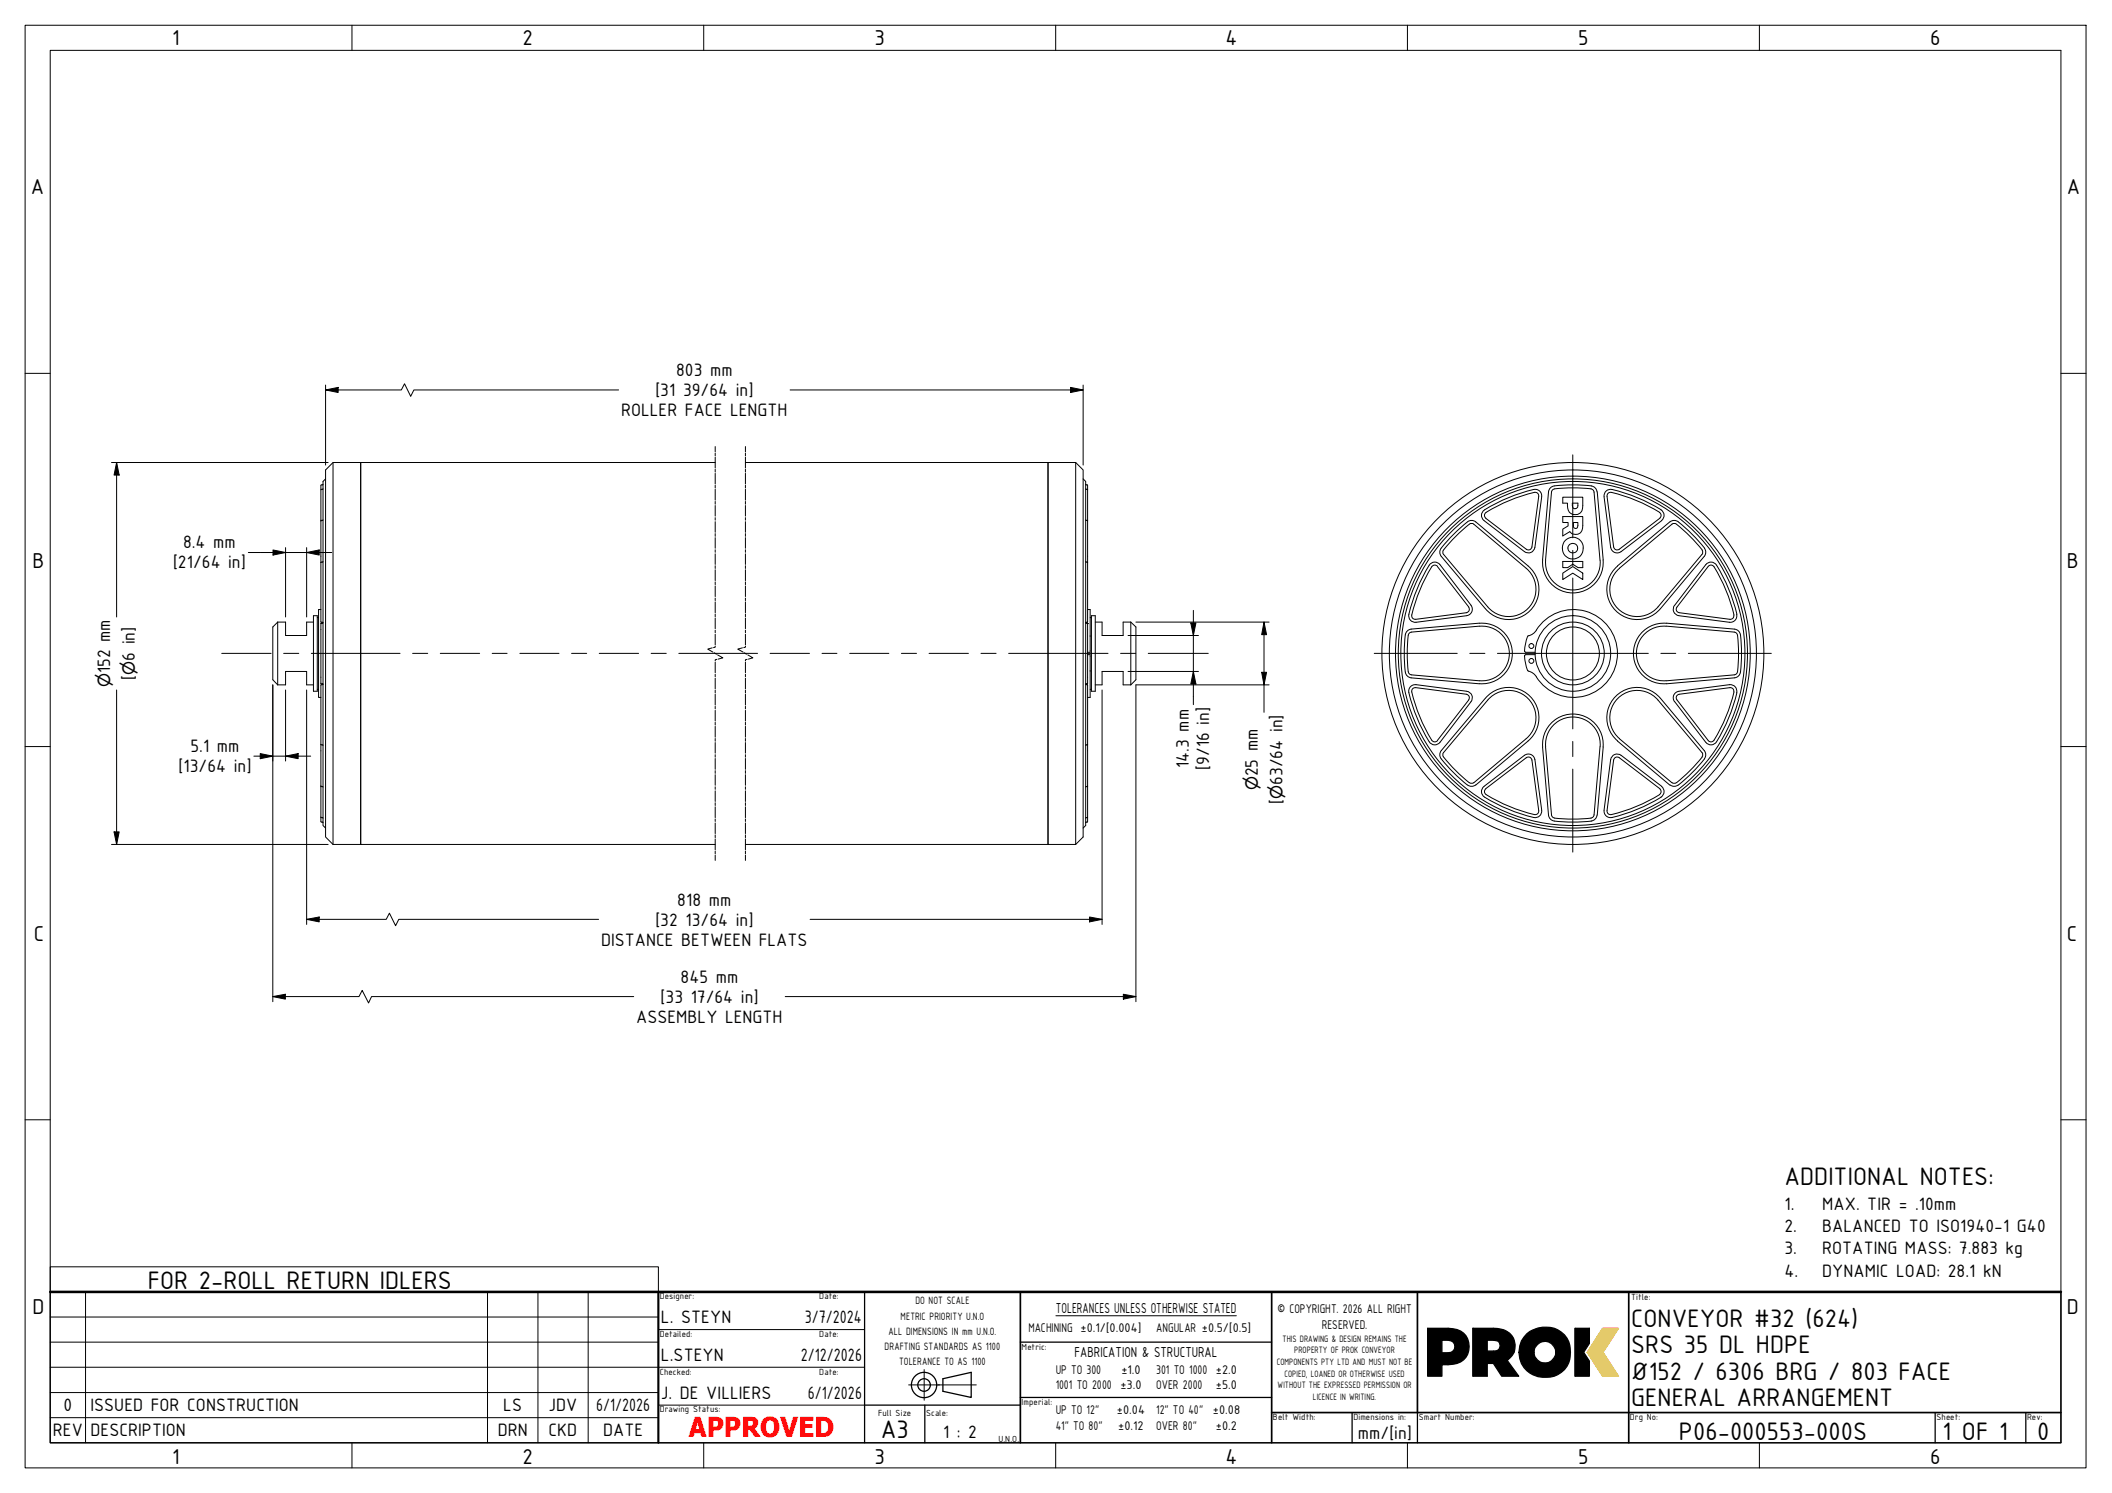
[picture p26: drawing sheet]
<svg xmlns="http://www.w3.org/2000/svg" width="420mm" height="297mm" viewBox="0 0 420 297" stroke-linecap="round" stroke-linejoin="round" font-family="sans-serif">
<defs><g id="words">
<text font-size="5.5" fill="#f00" x="137" y="285.8">APPROVED</text>
<g font-size="5.4">
<text x="355" y="235.7">ADDITIONAL NOTES:</text>
<text x="29.4" y="256.4">FOR 2-ROLL RETURN IDLERS</text>
<text x="324.5" y="264">CONVEYOR #32 (624)</text>
<text x="324.5" y="269.3">SRS 35 DL HDPE</text>
<text x="324.5" y="274.6">Ø152 / 6306 BRG / 803 FACE</text>
<text x="324.5" y="279.8">GENERAL ARRANGEMENT</text>
<text x="175.2" y="286">A3</text>
<text x="334" y="286.5">P06-000553-000S</text>
<text x="386.5" y="286.5">1 OF 1</text>
<text x="405.3" y="286.5">0</text>
</g>
<g font-size="4.6">
<text x="34.2" y="8.9">1</text>
<text x="104" y="8.9">2</text>
<text x="173.9" y="8.9">3</text>
<text x="243.8" y="8.9">4</text>
<text x="313.9" y="8.9">5</text>
<text x="384" y="8.9">6</text>
<text x="6.1" y="38.7">A</text>
<text x="411.1" y="38.7">A</text>
<text x="6.4" y="112.9">B</text>
<text x="411.1" y="112.9">B</text>
<text x="6.7" y="187.2">C</text>
<text x="411.1" y="187.2">C</text>
<text x="6.4" y="261.4">D</text>
<text x="411.1" y="261.4">D</text>
<text x="34.2" y="291.2">1</text>
<text x="104" y="291.2">2</text>
<text x="173.9" y="291.2">3</text>
<text x="243.8" y="291.2">4</text>
<text x="313.9" y="291.2">5</text>
<text x="384" y="291.2">6</text>
</g>
<g font-size="3.9">
<text x="134.5" y="74.8">803 mm</text>
<text x="123.6" y="82.8">ROLLER FACE LENGTH</text>
<text x="130.4" y="78.9">[31</text>
<text x="135.9" y="78.9">39/64 in]</text>
<text x="34.4" y="113.1">[21/64 in]</text>
<text x="36.4" y="109.1">8.4 mm</text>
<text x="26.8" y="131.5" transform="rotate(-90 26.8 131.5)">6 in]</text>
<text x="21.9" y="134" transform="rotate(-90 21.9 134)">152 mm</text>
<text x="26.8" y="135.3" transform="rotate(-90 26.8 135.3)">[</text>
<text x="37.9" y="149.5">5.1 mm</text>
<text x="35.5" y="153.6">[13/64 in]</text>
<text x="236.5" y="152.8" transform="rotate(-90 236.5 152.8)">14.3 mm</text>
<text x="240.5" y="153.2" transform="rotate(-90 240.5 153.2)">[9/16 in]</text>
<text x="250.2" y="154.5" transform="rotate(-90 250.2 154.5)">25 mm</text>
<text x="255.1" y="160" transform="rotate(-90 255.1 160)">[</text>
<text x="255.1" y="156.2" transform="rotate(-90 255.1 156.2)">63/64 in]</text>
<text x="130.4" y="184.2">[32</text>
<text x="134.7" y="180.2">818 mm</text>
<text x="136.4" y="184.2">13/64 in]</text>
<text x="119.6" y="188.2">DISTANCE BETWEEN FLATS</text>
<text x="135.4" y="195.6">845 mm</text>
<text x="126.6" y="203.5">ASSEMBLY LENGTH</text>
<text x="131.4" y="199.5">[33</text>
<text x="137.4" y="199.5">17/64 in]</text>
<text x="355" y="240.7">1.</text>
<text x="355" y="245.1">2.</text>
<text x="362.5" y="240.7">MAX. TIR = .10mm</text>
<text x="362.5" y="245.1">BALANCED TO ISO1940-1 G40</text>
<text x="355" y="249.6">3.</text>
<text x="362.5" y="249.6">ROTATING MASS: 7.883 kg</text>
<text x="355" y="254">4.</text>
<text x="362.5" y="254">DYNAMIC LOAD: 28.1 kN</text>
<text x="131.5" y="263.3">L. STEYN</text>
<text x="160.1" y="263.3">3/7/2024</text>
<text x="131.5" y="270.8">L.STEYN</text>
<text x="159.3" y="270.8">2/12/2026</text>
<text x="12.6" y="280.8">0</text>
<text x="18" y="280.8">ISSUED FOR CONSTRUCTION</text>
<text x="100.1" y="280.8">LS</text>
<text x="109.1" y="280.8">JDV</text>
<text x="118.6" y="280.8">6/1/2026</text>
<text x="131.5" y="278.3">J. DE VILLIERS</text>
<text x="160.7" y="278.3">6/1/2026</text>
<text x="10.5" y="285.8">REV</text>
<text x="18" y="285.8">DESCRIPTION</text>
<text x="99" y="285.8">DRN</text>
<text x="109.1" y="285.8">CKD</text>
<text x="120" y="285.8">DATE</text>
<text x="187.6" y="286">1 : 2</text>
<text x="270.1" y="286.3">mm/[in]</text>
</g>
<g font-size="3.3">
<text x="21.9" y="136.8" transform="rotate(-90 21.9 136.8)">⌀</text>
<text x="26.8" y="134.3" transform="rotate(-90 26.8 134.3)">⌀</text>
<text x="250.2" y="157.3" transform="rotate(-90 250.2 157.3)">⌀</text>
<text x="255.1" y="159" transform="rotate(-90 255.1 159)">⌀</text>
</g>
<g font-size="3.1">
<text x="210.1" y="261.3">TOLERANCES UNLESS OTHERWISE STATED</text>
<text x="213.8" y="270">FABRICATION &amp; STRUCTURAL</text>
</g>
<g font-size="2.7">
<text x="254.1" y="261.3">© COPYRIGHT. 2026 ALL RIGHT</text>
<text x="204.6" y="264.9">MACHINING ±0.1/[0.004]</text>
<text x="230" y="264.9">ANGULAR ±0.5/[0.5]</text>
<text x="263" y="264.4">RESERVED.</text>
<text x="210" y="273.4">UP TO 300</text>
<text x="223.1" y="273.4">±1.0</text>
<text x="230" y="273.4">301 TO 1000 ±2.0</text>
<text x="210" y="276.4">1001 TO 2000 ±3.0</text>
<text x="210" y="281.4">UP TO 12&quot;</text>
<text x="222.2" y="281.4">±0.04</text>
<text x="230" y="276.4">OVER 2000</text>
<text x="230" y="281.4">12&quot; TO 40&quot;</text>
<text x="241.3" y="281.4">±0.08</text>
<text x="241.9" y="276.4">±5.0</text>
<text x="210" y="284.4">41&quot; TO 80&quot;</text>
<text x="222.5" y="284.4">±0.12</text>
<text x="230" y="284.4">OVER 80&quot;</text>
<text x="241.9" y="284.4">±0.2</text>
</g>
<g font-size="2.3">
<text x="179.2" y="262.5">METRIC PRIORITY U.N.O</text>
<text x="182.1" y="259.5">DO NOT SCALE</text>
<text x="176" y="268.5">DRAFTING STANDARDS AS 1100</text>
<text x="176.8" y="265.5">ALL DIMENSIONS IN mm U.N.O.</text>
<text x="178.9" y="271.6">TOLERANCE TO AS 1100</text>
</g>
<g font-size="2">
<text x="255.1" y="266.9">THIS DRAWING &amp; DESIGN REMAINS THE</text>
<text x="257.5" y="269.3">PROPERTY OF PROK CONVEYOR</text>
<text x="254" y="271.6">COMPONENTS PTY LTD AND MUST NOT BE</text>
<text x="255.5" y="273.9">COPIED, LOANED OR OTHERWISE USED</text>
<text x="254.2" y="276.2">WITHOUT THE EXPRESSED PERMISSION OR</text>
<text x="261.2" y="278.5">LICENCE IN WRITING.</text>
</g>
<g font-size="1.9">
<text x="131.2" y="258.5">Designer:</text>
<text x="163" y="258.5">Date:</text>
<text x="324.5" y="258.7">Title:</text>
<text x="131.2" y="266">Detailed:</text>
<text x="163" y="266">Date:</text>
<text x="203.2" y="268.5">Metric:</text>
<text x="131.2" y="273.5">Checked:</text>
<text x="163" y="273.5">Date:</text>
<text x="131.2" y="281">Drawing Status:</text>
<text x="174.7" y="281.8">Full Size</text>
<text x="184.2" y="281.8">Scale:</text>
<text x="203.2" y="279.6">Imperial:</text>
<text x="198.6" y="286.9">U.N.O.</text>
<text x="253.2" y="282.5">Belt Width:</text>
<text x="269.2" y="282.5">Dimensions in:</text>
<text x="282.2" y="282.5">Smart Number:</text>
<text x="324.2" y="282.5">Drg No:</text>
<text x="385.2" y="282.5">Sheet:</text>
<text x="403.3" y="282.5">Rev:</text>
</g>
</g></defs>
<!-- layer: Break Line (PROK) -->
<g fill="none" stroke="#000" stroke-width=".2">
<path d="M142.3 88.8v1.1M142.3 90.2v.5M142.3 91v2.1M142.3 93.4v.5M142.3 94.2v2.1M142.3 96.5v.6M142.3 97.4v2.1M142.3 99.8v.5M148.3 88.8v1.1M148.3 90.2v.5M148.3 91v2.1M148.3 93.4v.5"/>
<path d="M148.3 94.2v2.1M148.3 96.5v.6M148.3 97.4v2.1M148.3 99.8v.5M142.3 100.6v2.1M142.3 103v.5M142.3 103.8v2.1M142.3 106.2v.5M142.3 107v2.1M142.3 109.4v.5M142.3 110.2v2.1M142.3 112.6v.5"/>
<path d="M142.3 113.4v2.1M142.3 115.8v.5M142.3 116.6v2.1M142.3 119v.5M142.3 119.7v2.2M148.3 100.6v2.1M148.3 103v.5M148.3 103.8v2.1M148.3 106.2v.5M148.3 107v2.1M148.3 109.4v.5M148.3 110.2v2.1"/>
<path d="M148.3 112.6v.5M148.3 113.4v2.1M148.3 115.8v.5M148.3 116.6v2.1M148.3 119v.5M148.3 119.7v2.2M141.7 128.9l-.9 .2 1 .6M142.1 129.9l.4 .3M142.3 128.6v.2h-.4M142.3 122.2v.5M142.3 123v2.1M142.3 125.4v.5"/>
<path d="M142.3 126.2v2.1M142.3 131.7v2.1M142.3 134.1v.5M142.3 134.9v2.2M142.3 137.3v.6M142.3 138.1v2.2M142.6 131.2l-.3 .1v.2M142.7 130.3l1.1 .6-.9 .2M147.7 128.9l-.9 .2 1 .6M148 129.9l.5 .3M148.3 128.6v.2h-.3M148.3 122.2v.5"/>
<path d="M148.3 123v2.1M148.3 125.4v.5M148.3 126.2v2.1M148.3 131.7v2.1M148.3 134.1v.5M148.3 134.9v2.2M148.3 137.3v.6M148.3 138.1v2.2M148.6 131.2l-.3 .1v.2M148.8 130.3l1 .6-.9 .2M142.3 140.5v.5M142.3 141.3v2.2"/>
<path d="M142.3 143.7v.6M142.3 144.5v2.2M142.3 146.9v.6M142.3 147.7v2.1M142.3 150.1v.6M142.3 150.9v2.2M142.3 153.3v.6M142.3 154.1v2.1M142.3 156.5v.5M142.3 157.3v2.2M142.3 159.7v.6M148.3 140.5v.5"/>
<path d="M148.3 141.3v2.2M148.3 143.7v.6M148.3 144.5v2.2M148.3 146.9v.6M148.3 147.7v2.1M148.3 150.1v.6M148.3 150.9v2.2M148.3 153.3v.6M148.3 154.1v2.1M148.3 156.5v.5M148.3 157.3v2.2M148.3 159.7v.6"/>
<path d="M142.3 160.5v2.2M142.3 162.9v.5M142.3 163.7v2.1M142.3 166.1v.6M142.3 166.9v2.2M142.3 169.3v.6M142.3 170.1v1.1M148.3 160.5v2.2M148.3 162.9v.5M148.3 163.7v2.1M148.3 166.1v.6M148.3 166.9v2.2"/>
<path d="M148.3 169.3v.6M148.3 170.1v1.1"/>
</g>
<!-- layer: Visible (PROK) -->
<g fill="none" stroke="#000" stroke-width=".2">
<path d="M64.3 96.4l-.5 .2v7.1M64.3 97.2l-.5 .3M64.8 95.3l-.5 .5v68.4l.5 .5M66.3 92h5.5v76h-5.5zM66.3 92l-1.5 1.5v73l1.5 1.5M142.3 92h-70.5v76h70.5M148.3 92h60.2v76h-60.2M208.5 92h5.5v76h-5.5zM214 92l1.5 1.5v73l-1.5 1.5M215.5 95.3l.5 .5v68.4l-.5 .5M216 97.2l.1 .2M216 96.4l.1 .1"/>
<path d="M216.1 97.4h.2M216.1 96.5h.2M216.3 96.5l.1 .1v7.1M216.3 97.4l.1 .1M306.1 98.7l-.1-.4-.5-.4a30.1 30.1 0 0 0-10 4.2l-.2 .6 .3 .4 8.1 6.2M306.1 98.7l-1.3 10.1a.7 .7 0 0 1-1.2 .5M309.3 97.3a.7 .7 0 0 0-.6 .6l-1.2 13.5M309.3 97.3a28.5 28.5 0 0 1 7.4 0l.4 .6 1.2 13.6a5.4 5.4 0 0 1-5.4 5.9 5.4 5.4 0 0 1-5.4-5.9M310.9 98.9h4a4.1 4.1 0 0 1-.4 3 1.56 1.56 0 0 1-1.8 .3 1.56 1.56 0 0 1-.9-1.6v-.5h-.9zM316.6 96.7a1.29 1.29 0 0 1 1.1 1.2M316.6 96.7a29.2 29.2 0 0 0-7.7 .1 1.29 1.29 0 0 0-.8 1.1l-1.2 13.5M317.8 97.9l1.1 13.5"/>
<path d="M319.7 98.7l.1-.4 .5-.4a29.4 29.4 0 0 1 10 4.2l.2 .4-.3 .6-8.1 6.2a.7 .7 0 0 1-1.1-.5l-1.3-10.1M63.8 103.7v20M64.3 103.4l-.5 .2M64.3 111.7l-.5 .2M216 111.7l.1 .1M216 103.4l.1 .1M216.1 111.8h.2M216.1 103.5h.2M216.3 111.8l.1 .1M216.3 103.5l.1 .1M216.4 103.7v20M286.7 109.1a1.29 1.29 0 0 0 0 1.6l8.8 10.4"/>
<path d="M291.9 103.8a33.5 33.5 0 0 0-5.2 5.2M291.9 103.8a1.29 1.29 0 0 1 1.7 0l10.4 8.8a6 6 0 0 1 .4 8.9 6 6 0 0 1-8.9-.4M292.3 104.3a.68 .68 0 0 1 .9 0l10.4 8.8a5.4 5.4 0 0 1 .4 8 5.4 5.4 0 0 1-8-.4l-8.8-10.4a.68 .68 0 0 1 0-.9 32.8 32.8 0 0 1 5.1-5.1M295.2 103.6l8.1 6.1a1.29 1.29 0 0 0 2-.8M295.3 101.4a1.29 1.29 0 0 0-.1 2.2M295.3 101.4a32 32 0 0 1 10.1-4l.9 .3 .4 .8-1.3 10.4M306.9 111.4a6 6 0 0 0 6 6.6 6 6 0 0 0 6-6.6M310.9 102.8h4a4.3 4.3 0 0 1-.4 3.1 1.5 1.5 0 0 1-2.2-.1l-1.4 .8v-1.3l1.1-.7v-.6h-1.1zM310.9 114l2-1.3 2 1.3v1.3l-2-1.3-2 1.3zM310.9 111.7h4v1.2h-1l-1-.6-1 .6h-1zM311.4 107.5a2.11 2.11 0 0 1 3 .1 2.11 2.11 0 0 1-.1 3 2.11 2.11 0 0 1-2.9 0 2.31 2.31 0 0 1 0-3.1zM312.8 100.1h1.1v.5a.55 .55 0 0 1-.4 .6 .55 .55 0 0 1-.6-.2z"/>
<path d="M313 104h.9l-.1 .9a.44 .44 0 0 1-.5 .2 .44 .44 0 0 1-.3-.5zM321.8 112.6a6 6 0 0 0-.4 8.9 6 6 0 0 0 8.9-.4M330.4 101.4a1.29 1.29 0 0 1 .1 2.2M330.5 101.4a32 32 0 0 0-10.1-4l-.9 .3-.4 .8 1.3 10.4M330.6 103.6l-8.1 6.1a1.29 1.29 0 0 1-2.1-.8M332.2 103.8l-10.4 8.8M333.5 104.3a.68 .68 0 0 0-.9 0l-10.4 8.8a5.4 5.4 0 0 0-.4 8 5.4 5.4 0 0 0 8.1-.4l8.7-10.4a.68 .68 0 0 0 0-.9M333.5 104.3a33 33 0 0 1 5.1 5.1M333.9 103.8a1.29 1.29 0 0 0-1.7 0M333.9 103.8a33.5 33.5 0 0 1 5.2 5.2M339.1 109.1a1.29 1.29 0 0 1-.1 1.6l-8.7 10.4M339.8 112.7l-6.2 8.1"/>
<path d="M339.8 112.7l.4-.3 .6 .2a31.1 31.1 0 0 1 4.2 9.8M55.2 123.8h1.6v2.6h4.2v-2.6h1.4M55.2 136.3h1.6v-2.7h4.2v2.7h1.4M55.2 123.8l-.9 .9v10.5l.9 1.1M55.2 123.8v12.5M62.4 122.5h.7v15h-.7zM63.1 137.1h.3M63.1 122.9h.3M63.8 124.1v11.9l.1 .1M63.8 124.1h.1M63.8 121.3h-.4v17.5h.4M63.8 123.7l.5 .2"/>
<path d="M63.9 123.9l-.1 .1M64 136l.3 .1-.5 .2v11.8M64.1 123.8v.2M64.1 136v.2M64.3 123.9l-.3 .1M216 136.1l.1-.1v.2zM216 123.9l.1 .1v-.2l-.1 .1M216.1 123.8h.2M216.1 136.2h.2M216.1 124h.2M216.1 136h.2M216.3 136.2l.1 .1v11.8"/>
<path d="M216.3 123.9l.1 .1M216.4 124.1v11.9l-.1 .1M216.4 124.1h.1M216.4 130.2h.5v8.6h-.5M216.4 121.3h.5v8.5h-.5M216.4 123.7l-.1 .1M216.9 137.1h.2M216.9 122.9h.2M217.1 122.5h.8v15h-.8zM217.9 123.8h1.3v2.6h4.2v-2.6h1.6M217.9 136.3h1.3v-2.7h4.2v2.7h1.6M225 123.8l1 .9v10.5l-1 1.1"/>
<path d="M225 123.8v12.5M280.3 137.8a32 32 0 0 0 4.2 10l.6 .3 .6 .1 .8-.5M280.3 122.2a32 32 0 0 1 4.2-10l.9-.4 .8 .3 6.5 8.3a1.3 1.3 0 0 1-.9 2.1M280.3 122.2a1.29 1.29 0 0 0 1.4 1.6l10.1-1.3M280.7 125.2a1.58 1.58 0 0 0-1.2 1.9 28.7 28.7 0 0 0 .2 7 1.29 1.29 0 0 0 1 .8M291.7 138.1l-10.1-1.3-.4 .1-.4 .5a30.1 30.1 0 0 0 4.2 10l.2 .2a.62 .62 0 0 0 .8-.3l6.2-8.1a.7 .7 0 0 0-.5-1.1M291.7 121.9l-10.1 1.3M291.8 137.5l-10.1-1.3a1.29 1.29 0 0 0-1.4 1.6M291.8 137.5a1.29 1.29 0 0 1 .8 2.1l-6.1 8.1M292.2 120.8a.7 .7 0 0 1-.5 1.1M292.2 120.8l-6.2-8.1-.4-.3-.6 .2a30.1 30.1 0 0 0-4.2 10l.4 .5 .4 .1M294.3 124l-13.6 1.2"/>
<path d="M294.3 124a6 6 0 0 1 6.6 6 6 6 0 0 1-6.6 6l-13.6-1.1M294.3 124.6l-13.5 1.2a.73 .73 0 0 0-.6 .6 28.9 28.9 0 0 0 0 7.5l.6 .4 13.5 1.2M294.4 124.6a5.4 5.4 0 0 1 5.9 5.4 5.4 5.4 0 0 1-5.9 5.4M295.5 138.9l-8.8 10.4a1.57 1.57 0 0 0 .5 2.3 33.5 33.5 0 0 0 4.7 4.6M295.5 138.9a6 6 0 0 1 8.9-.4 6 6 0 0 1-.4 8.9l-10.4 8.8M303.3 130.5l.2 1.5 .4 1.4M303.5 129.8h1.9M303.5 130.2h1.9M303.5 130.3l-.2 .2M303.9 126.7a7.3 7.3 0 0 0-.6 3h.2M303.9 133.4l.2 .1M304 126.5l.8-.3a4.2 4.2 0 0 0 1.4-1.7 8.7 8.7 0 0 1 13.1-.5 8.7 8.7 0 0 1-1.1 13.1 8.7 8.7 0 0 1-12.8-2.8l-.6-.5-.8-.3"/>
<path d="M304.1 126.5l-.2 .1M330.3 138.9a6 6 0 0 0-8.9-.4 6 6 0 0 0 .4 8.9M330.3 138.9l8.7 10.4a1.29 1.29 0 0 1 .1 1.7M331.5 135.4a5.4 5.4 0 0 1-6-5.4 5.4 5.4 0 0 1 6-5.4l13.5 1.2a.7 .7 0 0 1 .6 .6 28.1 28.1 0 0 1 0 7.5l-.6 .4-13.5 1.2M333.1 120.4a1.29 1.29 0 0 0 .9 2.1M333.2 120.4l6.2-8.1a1.29 1.29 0 0 1 2.1 .1 33.3 33.3 0 0 1 4 9.8M333.2 139.6l6.1 8.1M333.6 120.8a.7 .7 0 0 0 .5 1.1M334 137.5a1.29 1.29 0 0 0-.9 2.1M334 137.5l10.1-1.3a1.29 1.29 0 0 1 1.4 1.6M334.1 138.1a.7 .7 0 0 0-.5 1.1l6.2 8.1M334.1 121.9l10.1 1.3"/>
<path d="M344.9 137.7l-.1-.7-.7-.2-10 1.3M344.9 122.4l-.1 .6-.7 .2M345 137.7a31.4 31.4 0 0 1-4.2 9.7l-.6 .2-.4-.3M345.1 134.9a1.58 1.58 0 0 0 1.2-2 28.8 28.8 0 0 0-.2-6.9 1.29 1.29 0 0 0-1-.8l-13.6-1.2a6 6 0 0 0-6.5 6 6 6 0 0 0 6.5 6l13.6-1.1M345.5 122.2a1.29 1.29 0 0 1-1.4 1.6l-10.1-1.3M345.5 137.8a32 32 0 0 1-4.2 10l-.5 .3-.7 .1-.7-.5M63.8 156.4v6.2M63.8 148.1v8.3M63.8 156.4l.5 .2M63.8 148.1l.5 .2M216.1 148.2h.2M216.1 156.5h.2"/>
<path d="M216.1 148.2l-.1 .1M216.1 156.5l-.1 .1M216.4 156.4v7M216.4 148.1v8.3M216.4 148.1l-.1 .1M216.4 156.4l-.1 .1M293.2 155.7l10.4-8.7a5.4 5.4 0 0 0 .4-8 5.4 5.4 0 0 0-8 .3l-8.8 10.4a.68 .68 0 0 0 0 .9 32.8 32.8 0 0 0 5.1 5.1M293.2 155.7a.7 .7 0 0 1-.9 0M293.6 156.1a1.29 1.29 0 0 1-1.7 .1M303.3 150.3a1.29 1.29 0 0 1 2 .8M303.3 150.3l-8.1 6.2a1.29 1.29 0 0 0 .1 2.1 31.8 31.8 0 0 0 10.1 4.1l.9-.4 .4-.8-1.3-10.4M303.7 150.7l-8.1 6.2-.3 .4 .2 .6a30.1 30.1 0 0 0 10 4.2l.5-.4 .1-.4-1.3-10.1a.7 .7 0 0 0-1.2-.4"/>
<path d="M306.9 148.6l1.2 13.6a1.29 1.29 0 0 0 1.1 1.1M306.9 148.6a6 6 0 0 1 6-6.5 6 6 0 0 1 6 6.5M307.5 148.6l1.2 13.5a.7 .7 0 0 0 .6 .7M307.5 148.6a5.4 5.4 0 0 1 5.4-6 5.4 5.4 0 0 1 5.4 6l-1.2 13.5a.7 .7 0 0 1-.6 .7M318.9 148.6l-1.1 13.6M320.4 151.1l-1.3 10.1a1.29 1.29 0 0 0 1.6 1.4 33.3 33.3 0 0 0 9.8-4M321.2 150.8a.7 .7 0 0 1 .9 0l8.1 6.1 .2 .4-.1 .6a29.4 29.4 0 0 1-10 4.2l-.5-.4-.1-.4 1.3-10.1zM321.8 147.4l10.4 8.8M322.5 150.3l8.1 6.1M322.5 150.3a1.29 1.29 0 0 0-2.1 .8M330.5 156.5a1.29 1.29 0 0 1-.1 2.1M332.2 156.1a1.29 1.29 0 0 0 1.7 .1"/>
<path d="M332.6 155.7a.7 .7 0 0 0 .9 0M338.6 150.6a.68 .68 0 0 0 0-.9l-8.7-10.4a5.4 5.4 0 0 0-8.1-.3 5.4 5.4 0 0 0 .4 8l10.4 8.7M338.6 150.6a33 33 0 0 1-5.1 5.1M339.1 151a33.5 33.5 0 0 1-5.2 5.2M63.8 162.6v.8M63.8 162.6l.5 .2M63.8 163.5l.5 .2M216.1 162.7h.2M216.1 163.6h.2M216.1 162.7l-.1 .1M216.1 163.6l-.1 .1M216.4 162.6l-.1 .1"/>
<path d="M216.4 163.5l-.1 .1M309.2 163.4a33.5 33.5 0 0 0 7.4 0M309.3 162.8a33 33 0 0 0 7.2 0M317.7 162.2a1.29 1.29 0 0 1-1.1 1.1"/>
<circle cx="312.9" cy="109.1" r=".97"/>
<circle cx="304.7" cy="131.5" r=".49"/>
<circle cx="304.7" cy="128.5" r=".49"/>
<circle cx="312.9" cy="130" r="7.5"/>
<circle cx="312.9" cy="130" r="6.2"/>
<circle cx="312.9" cy="130" r="5.3"/>
<circle cx="312.9" cy="130" r="36.5"/>
<circle cx="312.9" cy="130" r="35.3"/>
<circle cx="312.9" cy="130" r="34.7"/>
<circle cx="312.9" cy="130" r="34.2"/>
<circle cx="312.9" cy="130" r="38"/>
</g>
<!-- layer: Hatch (ISO) -->
<g fill="#000">
<path d="M286.9 266.6h1.2a1.28 1.28 0 0 1 1.2 .7 1.28 1.28 0 0 1-.1 1.3 1.27 1.27 0 0 1-1.1 .5h-1.2zM284 264.3h4.1a3.7 3.7 0 0 1 4.1 3.2 3.5 3.5 0 0 1-3.6 4h-1.7v2.3h-2.9z" fill-rule="evenodd"/>
<path d="M295.9 266.6v2.2h1.2a1.1 1.1 0 0 0 1.3-1.1 1.1 1.1 0 0 0-1.3-1.1zM293 264.3v9.5h2.9v-2.5h1.2l1.6 2.5h3.4l-2.3-3.1a3.5 3.5 0 0 0 1.5-3.9 3.5 3.5 0 0 0-3.4-2.5z" fill-rule="evenodd"/>
<path d="M305.1 269a2.2 2.2 0 0 0 4.4 0 2.2 2.2 0 0 0-4.4 0zM303.7 265.4a5 5 0 0 0-1 5.9 5 5 0 0 0 5.4 2.7 4.8 4.8 0 0 0 4.3-5.7 4.9 4.9 0 0 0-6.5-4.1l-1.3 .5z" fill-rule="evenodd"/>
<path d="M313.4 264.3h2.8v3l-1.2 1.8 1.2 1.7v3h-2.8z" fill-rule="evenodd"/>
</g>
<path d="M318.8 264.3h3.2l-3.1 4.8 3.1 4.7h-3.2l-3-4.7z" fill-rule="evenodd" fill="#ffcb05"/>
<!-- layer: Border (PROK) -->
<g fill="none" stroke="#000" stroke-width=".2">
<path d="M5 5h410v287h-410zM10 10h400v277h-400zM70 5v5M140 5v5M210 5v5M280 5v5M350 5v5M5 74.3h5M410 74.3h5M5 148.5h5M410 148.5h5M5 222.8h5"/>
<path d="M410 222.8h5M70 287v5M140 287v5M210 287v5M280 287v5M350 287v5"/>
</g>
<!-- layer: Sketch Geometry (ISO) -->
<g fill="none" stroke="#000" stroke-width=".25">
<path d="M10 257v30h400v-30M172 257v30M172 279.6h31M184 279.6v7.4M185.1 275.6a1.25 1.25 0 0 0-1.8-1.2 1.25 1.25 0 0 0-.3 2.1 1.25 1.25 0 0 0 2-.6l.1-.3M186.4 275.6a2.52 2.52 0 0 0-3.7-2.3 2.52 2.52 0 0 0-.4 4.2 2.52 2.52 0 0 0 4-1.4l.1-.5M187.6 274.3l5.6-1.3v5l-5.6-1.2zM203 278h50M203 267h50M284 264.3h4.1a3.7 3.7 0 0 1 4.1 2.8 3.4 3.4 0 0 1-3.2 4.3l-2.1 .1v2.3h-2.9zM286.9 266.6h1.2a1.25 1.25 0 0 1 1.3 1.3 1.25 1.25 0 0 1-1.3 1.2h-1.2zM293 264.3h4.1a3.8 3.8 0 0 1 4.3 3.2 3.2 3.2 0 0 1-1.6 3.2l2.3 3.1h-3.4l-1.6-2.5h-1.2v2.5h-2.9z"/>
<path d="M293 264.3v9.5M295.9 266.6a2.6 2.6 0 0 1 2.4 .5l.1 .6a1.1 1.1 0 0 1-1.3 1.1h-1.2zM303.7 265.4a5.3 5.3 0 0 1 8.4 1.5 5.3 5.3 0 0 1-1.5 6.1 5.3 5.3 0 0 1-8.4-3.9 4.8 4.8 0 0 1 1.5-3.7zM305.1 266.9h4.4v4.3h-4.4zM313.4 264.3h2.8v3l-1.2 1.8 1.2 1.7v3h-2.8zM313.4 264.3v9.5M269 281v6M282 281v6M385 281v6M403 281v6"/>
<circle cx="307.3" cy="269" r="2.18"/>
</g>
<path d="M318.8 264.3h3.2l-3.1 4.8 3.1 4.7h-3.2l-3-4.7z" fill="none" stroke="#ffcb05" stroke-width=".25"/>
<path d="M131 257v30M203 257v30M253 257v30M282 257v24M324 257v30M253 281h157" fill="none" stroke="#000" stroke-width=".34"/>
<g fill="none" stroke="#000" stroke-width=".2">
<path d="M17 257v30M97 257v30M107 257v30M117 257v30M10 262h121M10 267h121M10 272h162M10 277.1h121M131 279.6h41M131 264.5h41M180.8 275.5h13.4M183.9 272.5v6.1"/>
<path d="M10 282.1h121"/>
</g>
<path d="M10 257h400" fill="none" stroke="#000" stroke-width=".51"/>
<!-- layer: Symbol (ISO) -->
<path d="M210.1 261.8h35.9" fill="none" stroke="#000" stroke-width=".2"/>
<!-- layer: Sketch Geometry (PROK) -->
<path d="M10 252h121v5h-121z" fill="none" stroke="#000" stroke-width=".2"/>
<!-- layer: Centerline (PROK) -->
<g fill="none" stroke="#000" stroke-width=".2">
<path d="M44.1 130h9.8M56.4 130h3M61.9 130h17.7M82.1 130h3M87.6 130h7.8M97.9 130h3M103.4 130h7.8M113.7 130h3M119.2 130h7.8M129.5 130h3M135 130h15.7M153.2 130h7.8"/>
<path d="M163.5 130h3M169 130h7.8M179.3 130h3M184.8 130h7.9M195.2 130h3M200.7 130h19.7M222.9 130h3M228.4 130h12"/>
</g>
<!-- layer: Dimension (PROK) -->
<g fill="none" stroke="#000" stroke-width=".2">
<path d="M64.8 77.6l2.5-.5v1zM64.8 77.6h15l.7-1.2 1.2 2.5 .6-1.3h40.8M64.8 76.6v15.9M157.2 77.6h58.3M213 77.1l2.5 .5-2.5 .5zM215.5 76.6v15.9M22.2 92h43.1M23.2 92l.5 2.5h-1zM23.2 92v30.8M49.4 109.9h16.6M54.3 109.4l2.5 .5-2.5 .5zM56.8 109v13.8"/>
<path d="M61 109.9l2.5-.5v1zM61 109v13.8M23.2 137.3v30.7M54.3 136.3v63M56.8 137.3v14.1M61 137.3v46.6M219.2 137.3v46.6M224.4 126.4h14M224.4 133.6h14M226 123.8h26.5M236.9 123.9h1l-.5 2.5zM237.4 133.6l.5 2.5h-1z"/>
<path d="M237.4 121.4v18.8M251 133.8h1l-.5 2.5zM251.5 123.8l.5 2.5h-1zM251.5 123.8v17.9M252.5 136.3h-26.5v63M50.5 150.4h11.3M51.8 149.9l2.5 .5-2.5 .5zM56.8 150.4l2.5-.5v1zM22.2 168h43.1M22.7 165.5h1l-.5 2.5zM54.3 198.3l2.5-.5v1zM54.3 198.3h17.1l.7-1.3 1.2 2.5 .6-1.2h52.2"/>
<path d="M61 182.9l2.5-.5v1zM61 182.9h15.8l.7-1.2 1.2 2.5 .6-1.3h39.8M156.2 198.3h69.8M161.2 182.9h58M216.7 182.4l2.5 .5-2.5 .5zM223.5 197.8l2.5 .5-2.5 .5z"/>
</g>
<g fill="#000">
<path d="M64.8 77.6l2.5-.5v1zM213 77.1l2.5 .5-2.5 .5zM23.2 92l.5 2.5h-1zM54.3 109.4l2.5 .5-2.5 .5zM61 109.9l2.5-.5v1zM236.9 123.9h1l-.5 2.5zM237.4 133.6l.5 2.5h-1zM251 133.8h1l-.5 2.5zM251.5 123.8l.5 2.5h-1zM51.8 149.9l2.5 .5-2.5 .5zM56.8 150.4l2.5-.5v1zM22.7 165.5h1l-.5 2.5z"/>
<path d="M54.3 198.3l2.5-.5v1zM61 182.9l2.5-.5v1zM216.7 182.4l2.5 .5-2.5 .5zM223.5 197.8l2.5 .5-2.5 .5z"/>
</g>
<!-- layer: Center Mark (PROK) -->
<path d="M312.9 90.5v16.5M312.9 109.5v3M312.9 115v30M273.4 130h16.5M292.4 130h3M297.9 130h30M330.4 130h3M335.9 130h16.5M312.9 147.5v3M312.9 153v16.5" fill="none" stroke="#000" stroke-width=".2"/>
<use href="#words"/>
</svg>
